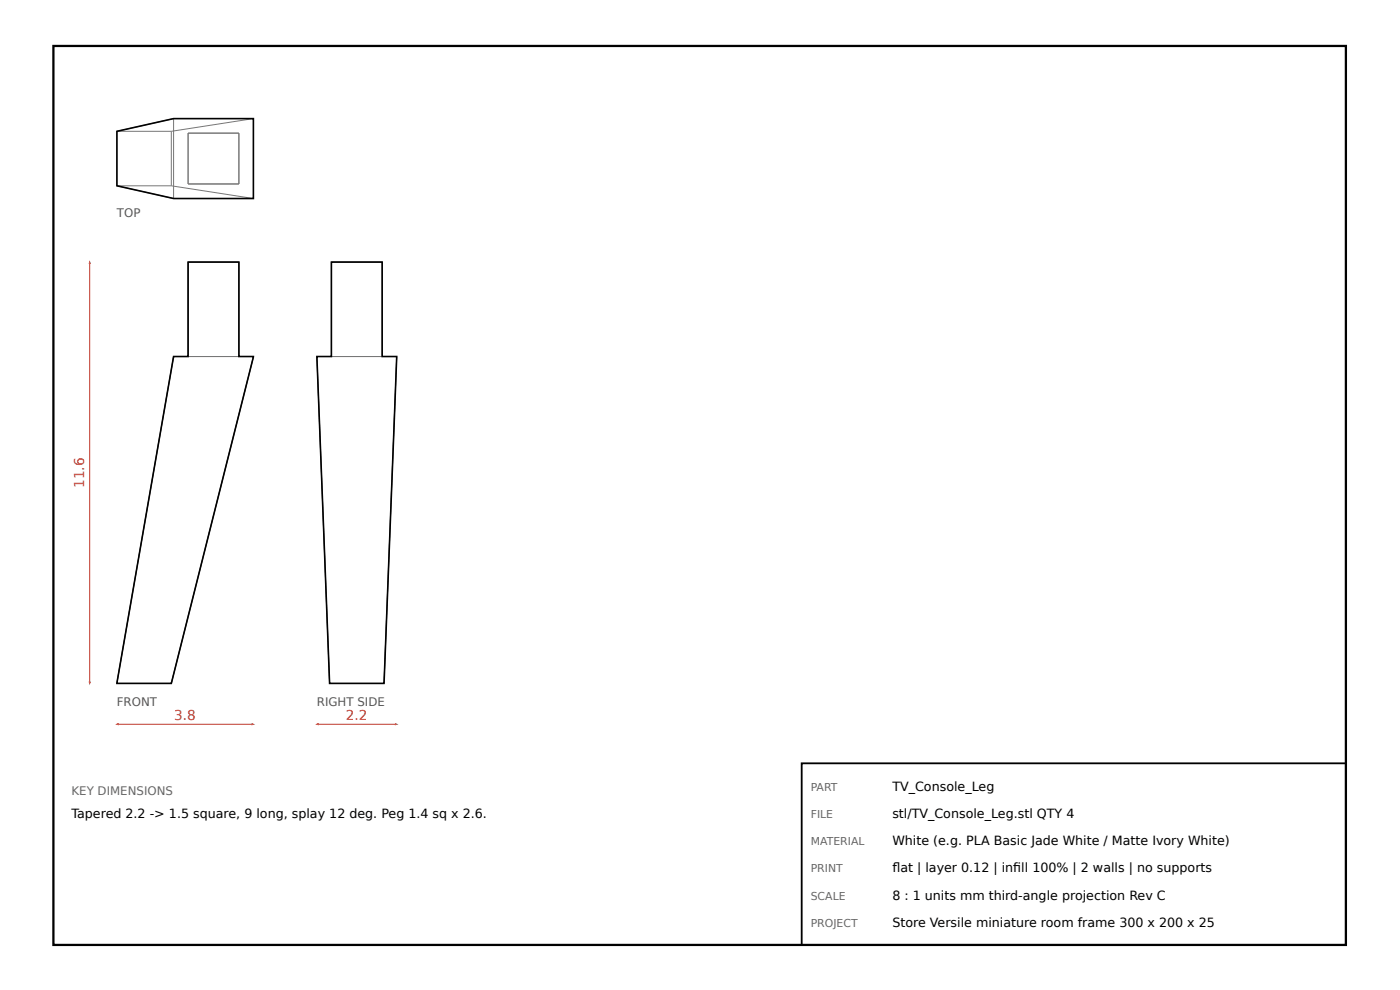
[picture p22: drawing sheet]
<svg xmlns="http://www.w3.org/2000/svg" width="297mm" height="210mm" viewBox="0 0 297 210" stroke-linecap="round" stroke-linejoin="round" font-family="sans-serif">
<defs><g id="words">
<g font-size="2.9" fill="#c0392b">
<text x="17.9" y="103.4" transform="rotate(-90 17.9 103.4)">11.6</text>
<text x="37" y="152.6">3.8</text>
<text x="73.4" y="152.6">2.2</text>
</g>
<g font-size="2.7">
<text x="189.3" y="167.6">TV_Console_Leg</text>
<text x="15.2" y="173.4">Tapered 2.2 -&gt; 1.5 square, 9 long, splay 12 deg. Peg 1.4 sq x 2.6.</text>
<text x="189.3" y="173.4">stl/TV_Console_Leg.stl QTY 4</text>
<text x="189.3" y="179.2">White (e.g. PLA Basic Jade White / Matte Ivory White)</text>
<text x="189.3" y="184.9">fat | layer 0.12 | infll 100% | 2 walls | no supports</text>
<text x="189.3" y="184.9">l</text>
<text x="215" y="184.9">i</text>
<text x="189.3" y="190.7">8 : 1 units mm third-angle projection Rev C</text>
<text x="189.3" y="196.5">Store Versile miniature room frame 300 x 200 x 25</text>
</g>
<g font-size="2.5" fill="#555">
<text x="24.8" y="45.9">TOP</text>
<text x="24.8" y="149.7">FRONT</text>
<text x="67.2" y="149.7">RIGHT SIDE</text>
</g>
<text font-size="2.5" fill="#666" x="15.2" y="168.6">KEY DIMENSIONS</text>
<g font-size="2.3" fill="#666">
<text x="172" y="167.6">PART</text>
<text x="172" y="173.4">FILE</text>
<text x="172" y="179.2">MATERIAL</text>
<text x="172" y="184.9">PRINT</text>
<text x="172" y="190.7">SCALE</text>
<text x="172" y="196.5">PROJECT</text>
</g>
</g></defs>
<path d="M11.3 9.7h274.2v190.6h-274.2z" fill="none" stroke="#000" stroke-width=".48"/>
<g fill="none" stroke="#777" stroke-width=".21">
<path d="M24.8 27.8v11.6M24.8 39.4l12 2.7M24.8 39.4h11.5M24.8 27.8h11.5M36.3 27.8v11.6M36.3 39.4l17.5 2.7M36.8 25.1v17M36.8 25.1h17M36.8 25.1l-12 2.7M39.9 28.2h10.8v10.8h-10.8zM53.8 25.1v17M53.8 25.1l-17.5 2.7"/>
<path d="M36.8 42.1h17M36.8 75.6l17 .1-17.5 69.2h-11.5zM39.9 75.6v-20h10.8v20M67.2 75.6h17M67.2 75.6l2.7 69.3M67.2 75.6v.1M70.3 75.6v-20h10.8v20M84.2 75.6l-2.7 69.3M84.2 75.6v.1M69.9 144.9h11.6M69.9 144.8v.1M81.5 144.8v.1"/>
</g>
<path d="M24.8 27.8l12-2.7h17v17h-17l-12-2.7zM39.9 55.6h10.8v20l3.1 .1-17.5 69.2h-11.5l12-69.3h3.1zM70.3 55.6h10.8v20h3.1l-2.7 69.3h-11.6l-2.7-69.3h3.1z" fill="none" stroke="#000" stroke-width=".34"/>
<path d="M24.8 153.6h29" fill="none" stroke="#c0392b" stroke-width=".21"/>
<g fill="#c0392b">
<path d="M24.4 153.6l.8-.3v.5z"/>
<path d="M53.4 153.3l.7 .3-.7 .2z"/>
</g>
<path d="M19 55.6v89.3" fill="none" stroke="#c0392b" stroke-width=".21"/>
<g fill="#c0392b">
<path d="M18.8 144.5h.5l-.3 .8z"/>
<path d="M19 55.2l.3 .7h-.5z"/>
</g>
<path d="M67.2 153.6h17" fill="none" stroke="#c0392b" stroke-width=".21"/>
<g fill="#c0392b">
<path d="M66.8 153.6l.8-.3v.5z"/>
<path d="M83.8 153.3l.7 .3-.7 .2z"/>
</g>
<path d="M170.1 161.8h115.4v38.5h-115.4z" fill="none" stroke="#000" stroke-width=".38"/>
<use href="#words"/>
</svg>
